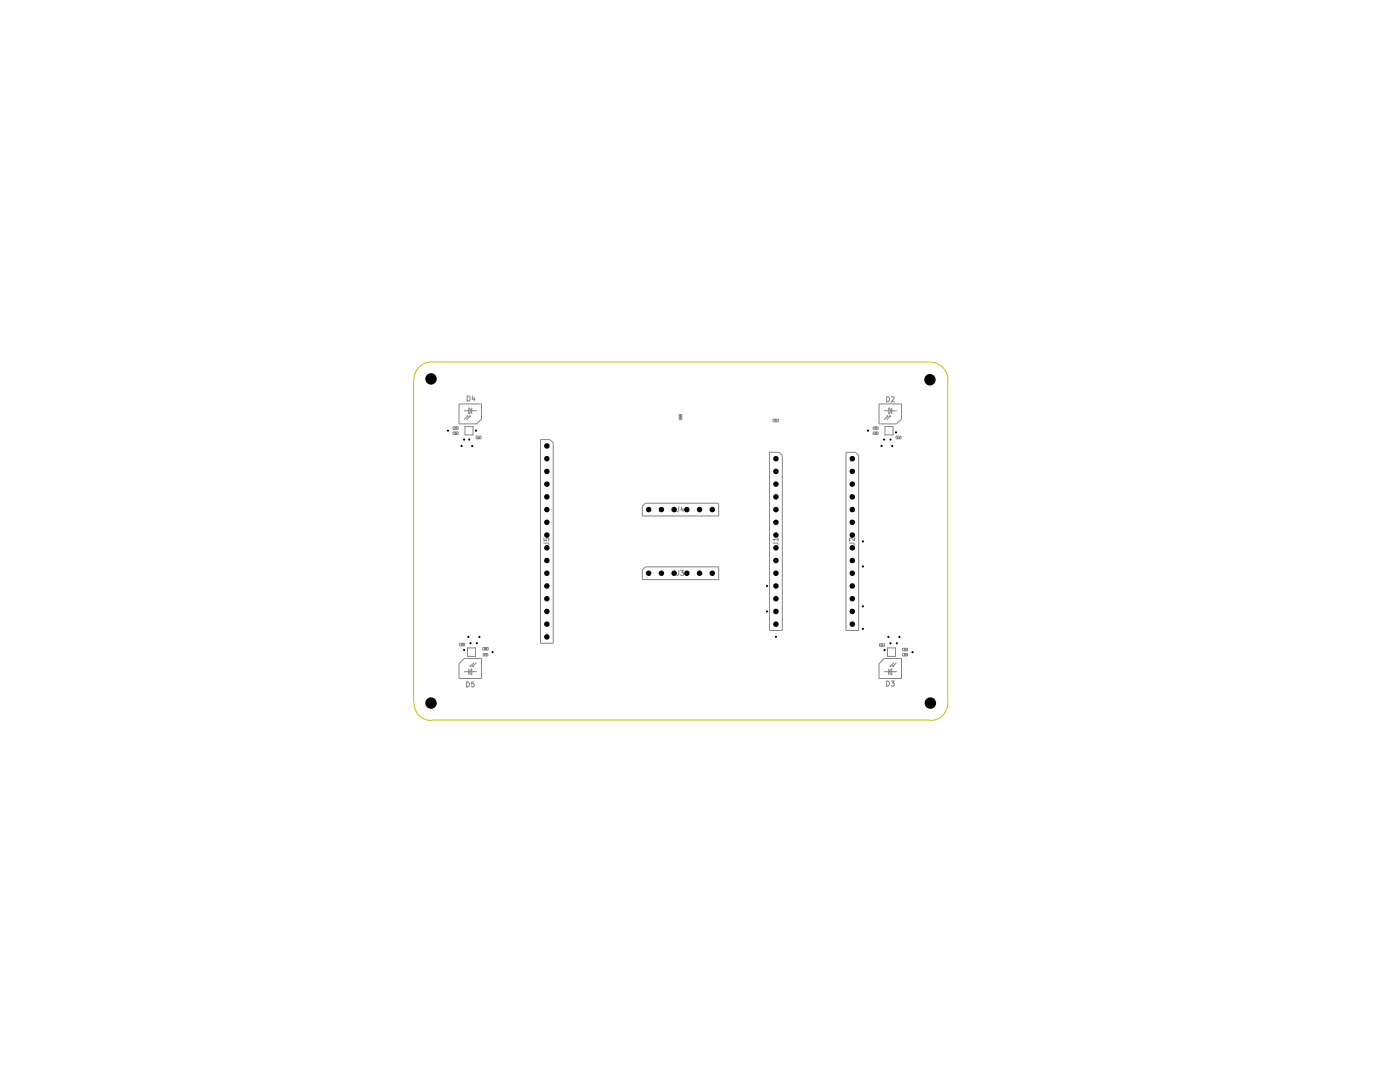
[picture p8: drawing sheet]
<svg xmlns="http://www.w3.org/2000/svg" width="279mm" height="216mm" viewBox="0 0 279 216" stroke-linecap="round" stroke-linejoin="round" font-family="sans-serif">
<path d="M82.5 75.5v64.8M86 72.2h99.4M86.1 72.2a3.4 3.4 0 0 0-3.5 3.3M185.5 72.3a3.6 3.6 0 0 1 3.7 3.5M189.1 75.8v64.5M82.6 140.3a3.4 3.4 0 0 0 3.6 3.5M86.1 143.7h99.6M189.1 140.3a3.4 3.4 0 0 1-3.4 3.5" fill="none" stroke="#c2c200" stroke-width=".2"/>
<g fill="none" stroke="#848484" stroke-width=".2">
<path d="M93.2 79h.3l.3 .2v.6l-.2 .2h-.4zM94.4 79l-.2 .7h.6M94.7 79.3v.7M177 79.2h.3l.2 .4-.3 .6h-.2zM177.9 79.2h.5l.1 .1-.6 .9h.6M90.4 85.2h1v.5h-1zM90.4 86.2h1v.5h-1zM90.8 86.5l.2-.1-.2-.1v.3M90.9 86.5l.1 .1M91 85.3h-.2v.3h.2M91.1 86.3v.2h.1M91.1 85.3v.3"/>
<path d="M91.1 86.4v.2M91.6 80.6h4.5v3.1l-1 .9h-3.5zM92.6 82h2.6M92.8 85.1h1.6v1.7h-1.6zM93.1 83h.3M93.4 83v.2M93.4 83l-.8 .7M93.6 81.4l.5 .6-.5 .6zM93.6 83h.3M93.9 83v.2M93.9 83l-.8 .7M94.1 81.4v1.2"/>
<path d="M95 87h1v.5h-1zM95.5 87.2h-.1v.2h.1M95.7 87.2v.3l-.1-.2M107.9 87.7h1.8l.7 .6v40.1h-2.5zM135.6 83h.5M135.6 82.7h.5v1h-.5zM135.6 82.9h.5M135.7 83.4h.2zM135.9 83.2h-.2l.1 .1M135.9 83.1v.2M153.6 90.3h1.8l.7 .5v35h-2.5zM154.3 83.7h1.1v.5h-1.1z"/>
<path d="M154.6 83.9h.2v-.1h-.2v.2M154.7 83.9l.1 .1M154.9 83.9l.1-.1v.2M154.9 84h.2M168.8 90.3h1.9l.7 .5v35h-2.6zM174.2 85.2h1.1v.5h-1.1zM174.2 86.2h1.1v.5h-1.1zM174.6 86.5l.2-.1-.2-.1v.3M174.7 86.5l.1 .1M174.8 85.3h-.2v.3h.2M174.9 85.4l.1-.1-.1 .3M174.9 86.3l.1 .3"/>
<path d="M175.4 80.6h4.5v3.1l-1 .9h-3.5zM176.4 82h2.6M176.6 85.1h1.6v1.7h-1.6zM177 83h.2M177.2 83l-.8 .7M177.2 83v.2M177.4 81.4l.6 .6-.6 .6zM177.5 83h.2M177.7 83l-.7 .7M177.7 83v.2M178 81.4v1.2M178.8 87h1v.5h-1z"/>
<path d="M179.3 87.2l-.2 .1 .1 .2 .1-.1M179.4 87.2h.1l-.1 .3h.1M108.5 108.4h.9l.2 .3M108.5 107.4v.5h.6l-.1-.5h.5v.5M128.2 101l.6-.6h14.6v2.6h-15.2zM128.2 113.7l.6-.6h14.6v2.6h-15.2zM135.5 113.8v.8l-.2 .2h-.3M135.5 101.1v.8l-.2 .2h-.3M135.8 113.8h.6l-.3 .4 .3 .1v.4h-.6M136.1 101.1l-.2 .7h.6M136.3 101.4v.7M154.3 108.4h.8l.2 .3"/>
<path d="M155.3 107.6h-1l.2 .3M155.3 107.4v.5M169.5 108.4h.8l.2 .3M170.5 107.4v.5l-.6-.5h-.3v.5M91.7 128.4h1v.5h-1zM92.2 128.5h-.1v.2h.1M92.3 128.6l.1-.1-.1 .2 .1-.1M92.6 131.4h3.5v4h-4.5v-3zM92.6 134h2.6M93.1 136.1h.4l.2 .4-.3 .6h-.3zM93.3 129.3h1.6v1.7h-1.6zM93.6 133.4v1.3"/>
<path d="M93.6 134l.5-.6v1.3zM93.8 133h.3M93.8 132.8v.2M94.3 133h.3M94.3 132.8v.2M94.6 136.1h-.5v.4l.4-.1 .2 .3-.1 .3-.4 .1-.1-.2M94.6 132.2l-.8 .8M95.1 132.2l-.8 .8M96.4 129.2h1.1v.5h-1.1zM96.4 130.4h1v.5h-1zM96.7 129.5l.2-.1h-.2v.3M96.8 129.5l.1 .2"/>
<path d="M96.9 130.5l-.2 .1 .2 .2M97 130.5h.2l-.1 .3M97.2 129.4h-.2l.2 .1-.1 .2-.1-.1M175.5 128.4h1v.5h-1zM176 128.7h-.2l.1 .2 .1-.1M176.1 128.6v.2h.1M176.2 128.7v.2M176.4 131.4h3.5v4h-4.5v-3zM176.4 134h2.6M177 135.9h.2l.3 .4-.2 .6h-.3zM177.1 129.3h1.6v1.7h-1.6zM177.4 133.4v1.3"/>
<path d="M177.6 133h.3M177.6 132.8v.2M177.9 135.9h.6l-.4 .4h.3l.1 .2-.1 .4-.5-.1M178 133.4v1.3l-.6-.7zM178.1 133h.3M178.1 132.8v.2M178.4 132.2l-.8 .8M178.9 132.2l-.8 .8M180.1 130.4h1v.5h-1zM180.1 129.4h1v.5h-1zM180.5 129.7l.1-.1v-.1l-.1 .3M180.6 129.7v.1"/>
<path d="M180.6 130.5h-.1v.3h.1M180.7 130.5v.3M180.7 129.5v.3"/>
</g>
<g fill="#000">
<path d="M89.3 85.7h.2l.1 .2-.1 .2h-.2l-.1-.2zM92 88.8h.2l.1 .2-.1 .2h-.2l-.1-.2zM92.5 87.5h.2l.1 .2-.1 .2h-.2l-.1-.2zM93.5 87.5h.2l.2 .2-.2 .2h-.2l-.1-.2zM94.1 88.8h.2l.1 .2-.1 .2h-.2l-.1-.2zM94.9 85.7h.2l.1 .2-.1 .2h-.2l-.1-.2zM173.1 85.7h.2l.1 .2-.1 .2h-.2l-.1-.2zM175.8 88.8h.2l.1 .2-.1 .2h-.2l-.1-.2zM176.3 87.5h.2l.2 .2-.2 .2h-.2l-.1-.2zM177.6 87.5h.2l.1 .2-.1 .2h-.2l-.1-.2zM178 88.8h.2l.1 .2-.1 .2h-.2l-.2-.2zM178.7 86.1h.2l.1 .2-.1 .2h-.2l-.1-.2z"/>
<path d="M153 116.7h.2l.1 .2-.1 .2h-.2l-.1-.2zM172.1 107.8h.2l.1 .2-.1 .2h-.2l-.1-.2zM172.1 112.8h.2l.1 .2-.1 .2h-.2l-.1-.2zM92.5 129.5h.2l.1 .2-.1 .2h-.2l-.1-.2zM93.4 126.9h.2l.1 .2-.1 .2h-.2l-.1-.2zM93.8 128.2h.2l.1 .2-.1 .1h-.2l-.1-.1zM95.1 128.2h.2l.1 .2-.1 .1h-.2l-.1-.1zM95.6 126.9h.2l.1 .2-.1 .2h-.2l-.1-.2zM98.2 129.9h.2l.1 .2-.1 .2h-.2l-.1-.2zM153 121.8h.2l.1 .2-.1 .2h-.2l-.1-.2zM154.8 126.9h.2l.1 .2-.1 .2h-.2l-.2-.2zM172.1 125.3h.2l.1 .2-.1 .2h-.2l-.1-.2z"/>
<path d="M172.1 120.8h.2l.1 .2-.1 .2h-.2l-.1-.2zM176.4 129.5h.2l.1 .2-.1 .2h-.2l-.1-.2zM177.2 126.9h.2l.1 .2-.1 .2h-.2l-.1-.2zM177.6 128.2h.2l.1 .2-.1 .1h-.2l-.1-.1zM178.9 128.2h.2l.1 .2-.1 .1h-.2l-.1-.1zM179.4 126.9h.2l.1 .2-.1 .2h-.2l-.1-.2zM182 129.9h.2l.1 .2-.1 .2h-.2l-.1-.2z"/>
<circle cx="86" cy="75.6" r="1.14"/>
<circle cx="185.6" cy="75.8" r="1.14"/>
<circle cx="109.1" cy="94.1" r=".55"/>
<circle cx="109.1" cy="99.1" r=".55"/>
<circle cx="109.1" cy="91.5" r=".55"/>
<circle cx="109.1" cy="96.6" r=".55"/>
<circle cx="109.1" cy="89" r=".55"/>
<circle cx="154.9" cy="94.1" r=".55"/>
<circle cx="154.9" cy="91.5" r=".55"/>
<circle cx="154.9" cy="99.1" r=".55"/>
<circle cx="154.9" cy="96.6" r=".55"/>
<circle cx="170.1" cy="94.1" r=".55"/>
<circle cx="170.1" cy="99.1" r=".55"/>
<circle cx="170.1" cy="91.5" r=".55"/>
<circle cx="170.1" cy="96.6" r=".55"/>
<circle cx="109.1" cy="106.8" r=".55"/>
<circle cx="109.1" cy="119.5" r=".55"/>
<circle cx="109.1" cy="104.2" r=".55"/>
<circle cx="109.1" cy="109.3" r=".55"/>
<circle cx="109.1" cy="116.9" r=".55"/>
<circle cx="109.1" cy="101.7" r=".55"/>
<circle cx="109.1" cy="111.8" r=".55"/>
<circle cx="109.1" cy="114.4" r=".55"/>
<circle cx="129.5" cy="114.4" r=".55"/>
<circle cx="129.5" cy="101.7" r=".55"/>
<circle cx="132" cy="114.4" r=".55"/>
<circle cx="132" cy="101.7" r=".55"/>
<circle cx="134.5" cy="114.4" r=".55"/>
<circle cx="134.5" cy="101.7" r=".55"/>
<circle cx="137.1" cy="114.4" r=".55"/>
<circle cx="137.1" cy="101.7" r=".55"/>
<circle cx="139.6" cy="101.7" r=".55"/>
<circle cx="139.6" cy="114.4" r=".55"/>
<circle cx="142.2" cy="101.7" r=".55"/>
<circle cx="142.2" cy="114.4" r=".55"/>
<circle cx="154.9" cy="106.8" r=".55"/>
<circle cx="154.9" cy="119.5" r=".55"/>
<circle cx="154.9" cy="114.4" r=".55"/>
<circle cx="154.9" cy="116.9" r=".55"/>
<circle cx="154.9" cy="104.2" r=".55"/>
<circle cx="154.9" cy="101.7" r=".55"/>
<circle cx="154.9" cy="109.3" r=".55"/>
<circle cx="154.9" cy="111.8" r=".55"/>
<circle cx="170.1" cy="119.5" r=".55"/>
<circle cx="170.1" cy="106.8" r=".55"/>
<circle cx="170.1" cy="109.3" r=".55"/>
<circle cx="170.1" cy="111.8" r=".55"/>
<circle cx="170.1" cy="104.2" r=".55"/>
<circle cx="170.1" cy="114.4" r=".55"/>
<circle cx="170.1" cy="116.9" r=".55"/>
<circle cx="170.1" cy="101.7" r=".55"/>
<circle cx="109.1" cy="127.1" r=".55"/>
<circle cx="109.1" cy="122" r=".55"/>
<circle cx="109.1" cy="124.5" r=".55"/>
<circle cx="154.9" cy="124.5" r=".55"/>
<circle cx="154.9" cy="122" r=".55"/>
<circle cx="170.1" cy="124.5" r=".55"/>
<circle cx="170.1" cy="122" r=".55"/>
<circle cx="86" cy="140.3" r="1.14"/>
<circle cx="185.7" cy="140.3" r="1.14"/>
</g>
</svg>
